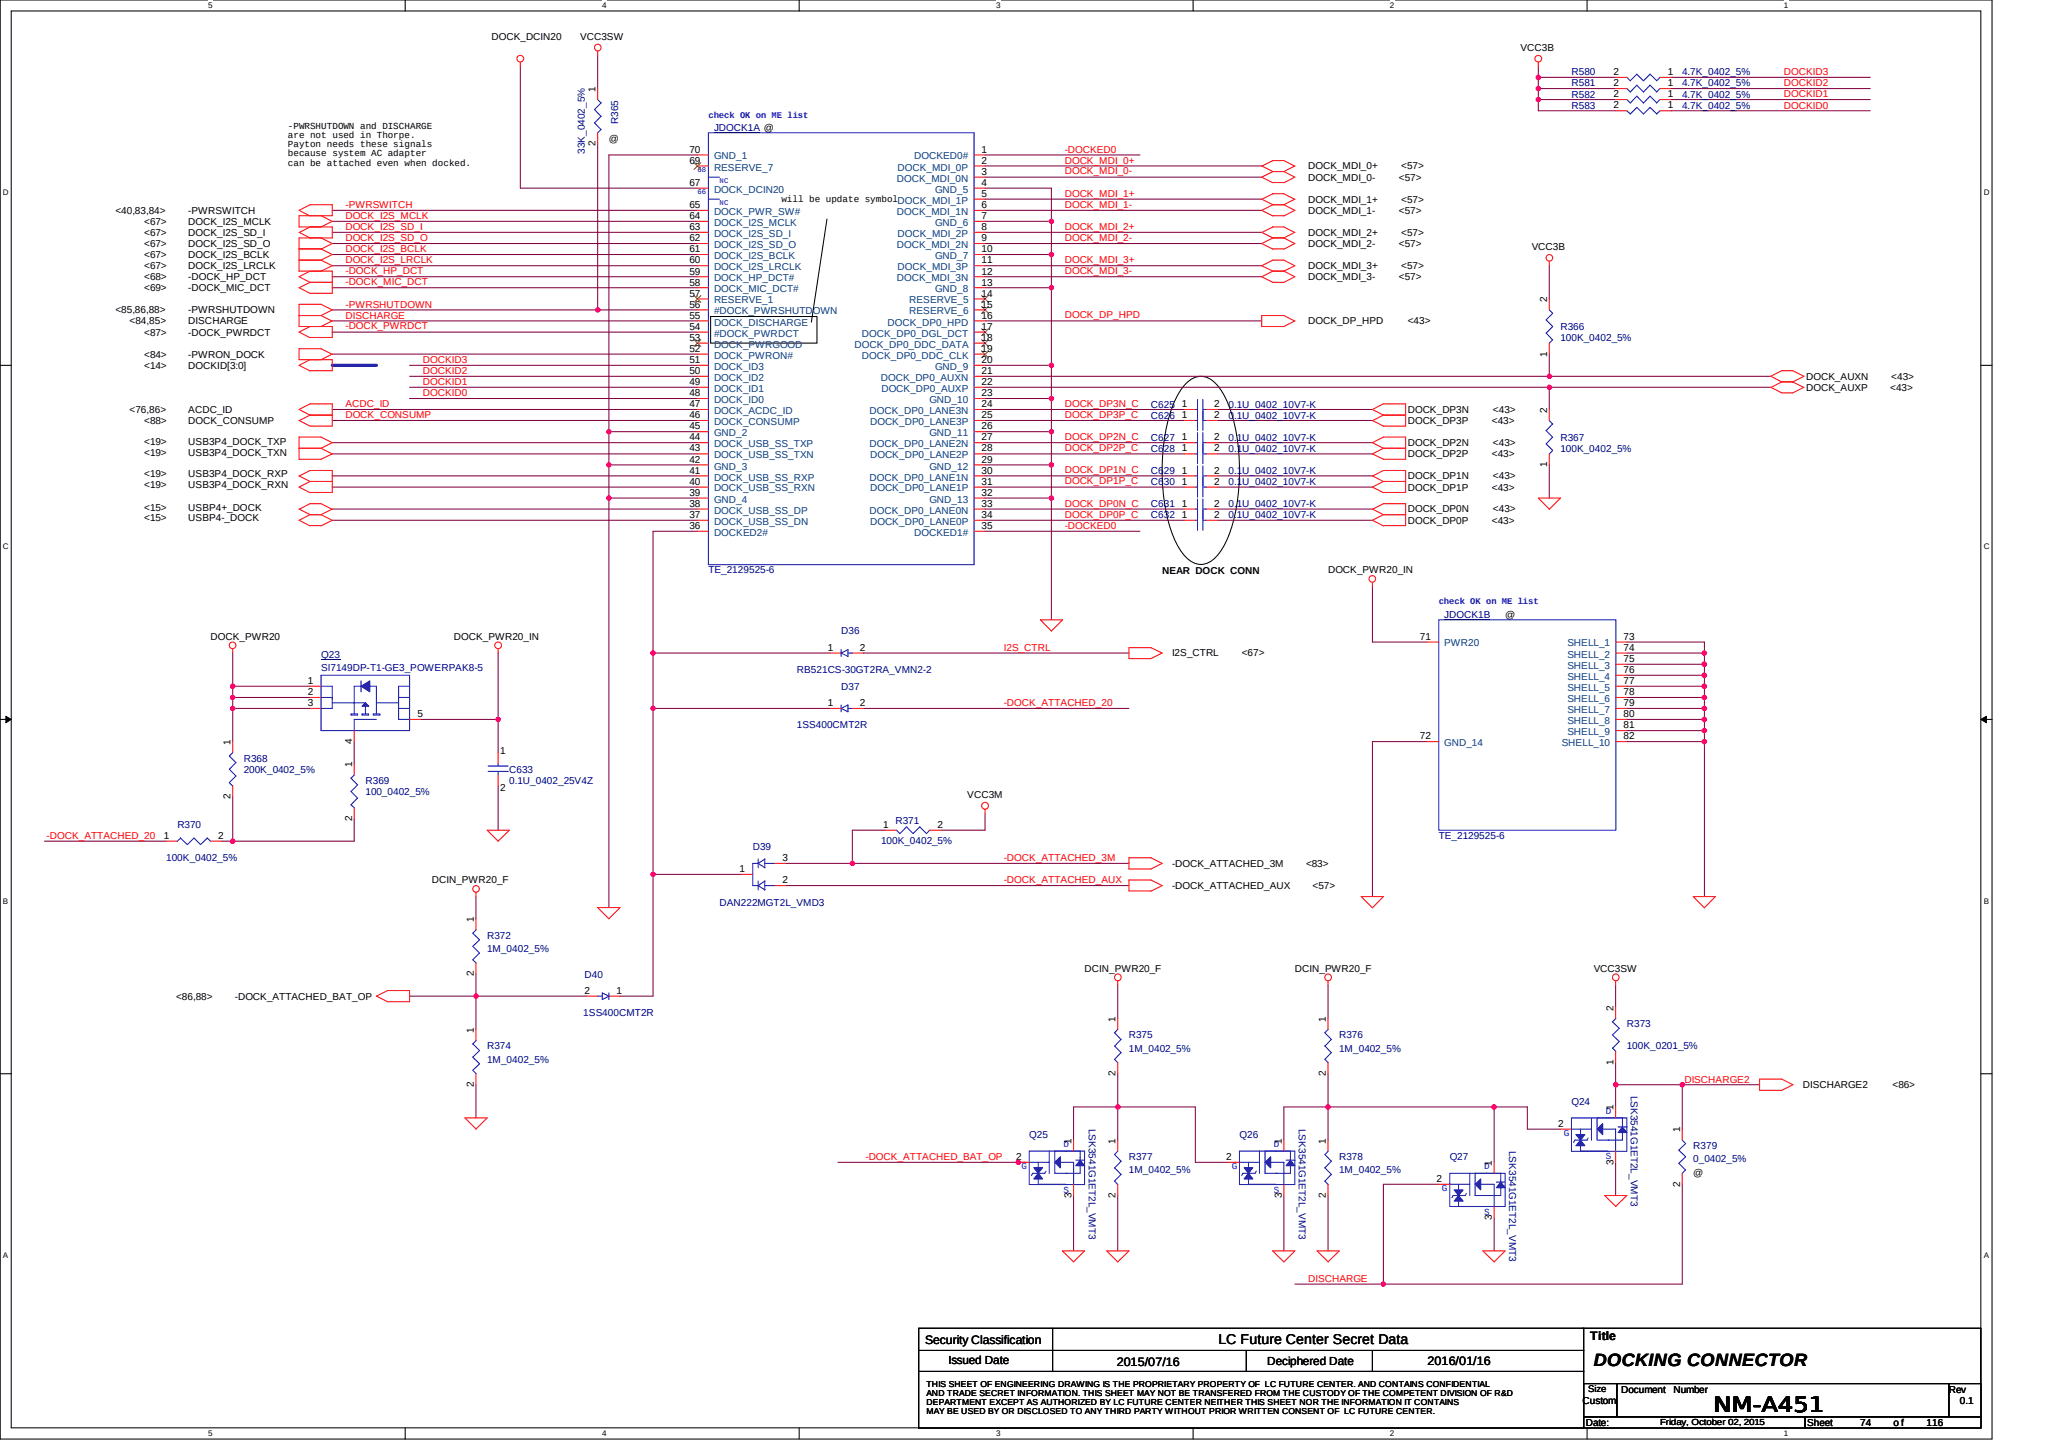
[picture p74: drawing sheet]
<svg xmlns="http://www.w3.org/2000/svg" width="297mm" height="210mm" viewBox="0 0 297 210" stroke-linecap="round" stroke-linejoin="round" font-family="sans-serif">
<defs><g id="words">
<text font-size="3" x="247.8" y="204.1">NM-A451</text>
<text font-size="2.6" x="230.5" y="197.5">DOCKING CONNECTOR</text>
<text font-size="2" x="176.2" y="194.3">LC Future Center Secret Data</text>
<g font-size="1.8">
<text x="133.8" y="194.2">Security Classification</text>
<text x="161.5" y="197.5">2015/07/16</text>
<text x="206.4" y="197.3">2016/01/16</text>
<text x="230" y="193.8">Title</text>
</g>
<g font-size="1.7">
<text x="137.2" y="197.2">Issued Date</text>
<text x="183.3" y="197.4">Deciphered Date</text>
</g>
<g font-size="1.4">
<text x="71.1" y="5.8">DOCK_DCIN20</text>
<text x="83.9" y="5.8">VCC3SW</text>
<text x="219.9" y="7.4">VCC3B</text>
<text x="233.3" y="10.9">2</text>
<text x="241.2" y="10.9">1</text>
<text x="86.1" y="13.3" transform="rotate(-90 86.1 13.3)">1</text>
<text x="233.3" y="14.1">2</text>
<text x="233.3" y="15.7">2</text>
<text x="233.3" y="12.5">2</text>
<text x="241.2" y="14.1">1</text>
<text x="241.2" y="15.7">1</text>
<text x="241.2" y="12.5">1</text>
<text x="86.1" y="21.1" transform="rotate(-90 86.1 21.1)">2</text>
<text x="88.1" y="20.5">@</text>
<text x="99.7" y="22.1">70</text>
<text x="99.7" y="23.7">69</text>
<text x="142" y="22.1">1</text>
<text x="142" y="23.7">2</text>
<text x="99.7" y="26.9">67</text>
<text x="142" y="25.3">3</text>
<text x="142" y="26.9">4</text>
<text x="142" y="28.5">5</text>
<text x="189.2" y="24.5">DOCK_MDI_0+</text>
<text x="189.2" y="26.1">DOCK_MDI_0-</text>
<text x="189.2" y="29.3">DOCK_MDI_1+</text>
<text x="202.3" y="26.1">&lt;57&gt;</text>
<text x="202.6" y="24.5">&lt;57&gt;</text>
<text x="202.6" y="29.3">&lt;57&gt;</text>
<text x="16.7" y="30.9">&lt;40,83,84&gt;</text>
<text x="20.8" y="32.5">&lt;67&gt;</text>
<text x="20.8" y="34.1">&lt;67&gt;</text>
<text x="20.8" y="35.7">&lt;67&gt;</text>
<text x="27.2" y="32.5">DOCK_I2S_MCLK</text>
<text x="27.2" y="30.9">-PWRSWITCH</text>
<text x="27.2" y="34.1">DOCK_I2S_SD_I</text>
<text x="27.2" y="35.7">DOCK_I2S_SD_O</text>
<text x="99.7" y="30.1">65</text>
<text x="99.7" y="31.7">64</text>
<text x="99.7" y="33.3">63</text>
<text x="99.7" y="34.9">62</text>
<text x="142" y="30.1">6</text>
<text x="142" y="31.7">7</text>
<text x="142" y="33.3">8</text>
<text x="142" y="34.9">9</text>
<text x="189.2" y="30.9">DOCK_MDI_1-</text>
<text x="189.2" y="34.1">DOCK_MDI_2+</text>
<text x="189.2" y="35.7">DOCK_MDI_2-</text>
<text x="202.3" y="30.9">&lt;57&gt;</text>
<text x="202.3" y="35.7">&lt;57&gt;</text>
<text x="202.6" y="34.1">&lt;57&gt;</text>
<text x="20.8" y="38.9">&lt;67&gt;</text>
<text x="20.8" y="37.3">&lt;67&gt;</text>
<text x="20.8" y="40.5">&lt;68&gt;</text>
<text x="27.2" y="38.9">DOCK_I2S_LRCLK</text>
<text x="27.2" y="37.3">DOCK_I2S_BCLK</text>
<text x="27.2" y="40.5">-DOCK_HP_DCT</text>
<text x="99.7" y="36.5">61</text>
<text x="99.7" y="38.1">60</text>
<text x="99.7" y="39.7">59</text>
<text x="99.7" y="41.3">58</text>
<text x="142" y="36.5">10</text>
<text x="142" y="38.1">11</text>
<text x="142" y="39.7">12</text>
<text x="142" y="41.3">13</text>
<text x="189.2" y="38.9">DOCK_MDI_3+</text>
<text x="189.2" y="40.5">DOCK_MDI_3-</text>
<text x="202.3" y="40.5">&lt;57&gt;</text>
<text x="202.6" y="38.9">&lt;57&gt;</text>
<text x="221.5" y="36.2">VCC3B</text>
<text x="16.7" y="45.3">&lt;85,86,88&gt;</text>
<text x="18.7" y="46.9">&lt;84,85&gt;</text>
<text x="20.8" y="42.1">&lt;69&gt;</text>
<text x="27.2" y="42.1">-DOCK_MIC_DCT</text>
<text x="27.2" y="45.3">-PWRSHUTDOWN</text>
<text x="27.2" y="46.9">DISCHARGE</text>
<text x="99.7" y="42.9">57</text>
<text x="99.7" y="44.5">56</text>
<text x="99.7" y="46.1">55</text>
<text x="99.7" y="47.7">54</text>
<text x="142" y="42.9">14</text>
<text x="142" y="44.5">15</text>
<text x="142" y="46.1">16</text>
<text x="142" y="47.7">17</text>
<text x="189.2" y="46.9">DOCK_DP_HPD</text>
<text x="203.6" y="46.9">&lt;43&gt;</text>
<text x="223.7" y="43.7" transform="rotate(-90 223.7 43.7)">2</text>
<text x="20.8" y="51.7">&lt;84&gt;</text>
<text x="20.8" y="53.3">&lt;14&gt;</text>
<text x="20.8" y="48.5">&lt;87&gt;</text>
<text x="27.2" y="51.7">-PWRON_DOCK</text>
<text x="27.2" y="53.3">DOCKID[3:0]</text>
<text x="27.2" y="48.5">-DOCK_PWRDCT</text>
<text x="99.7" y="49.3">53</text>
<text x="99.7" y="50.9">52</text>
<text x="99.7" y="52.5">51</text>
<text x="142" y="49.3">18</text>
<text x="142" y="50.9">19</text>
<text x="142" y="52.5">20</text>
<text x="223.7" y="51.5" transform="rotate(-90 223.7 51.5)">1</text>
<text x="18.7" y="59.7">&lt;76,86&gt;</text>
<text x="27.2" y="59.7">ACDC_ID</text>
<text x="99.7" y="54.1">50</text>
<text x="99.7" y="55.7">49</text>
<text x="99.7" y="57.3">48</text>
<text x="99.7" y="58.9">47</text>
<text x="142" y="54.1">21</text>
<text x="142" y="55.7">22</text>
<text x="142" y="57.3">23</text>
<text x="142" y="58.9">24</text>
<text x="170.9" y="58.9">1</text>
<text x="175.6" y="58.9">2</text>
<text x="203.6" y="59.7">DOCK_DP3N</text>
<text x="215.9" y="59.7">&lt;43&gt;</text>
<text x="223.7" y="59.7" transform="rotate(-90 223.7 59.7)">2</text>
<text x="261.2" y="54.9">DOCK_AUXN</text>
<text x="261.2" y="56.5">DOCK_AUXP</text>
<text x="273.4" y="56.5">&lt;43&gt;</text>
<text x="273.5" y="54.9">&lt;43&gt;</text>
<text x="20.8" y="64.3">&lt;19&gt;</text>
<text x="20.8" y="65.9">&lt;19&gt;</text>
<text x="20.8" y="61.3">&lt;88&gt;</text>
<text x="27.2" y="64.3">USB3P4_DOCK_TXP</text>
<text x="27.2" y="65.9">USB3P4_DOCK_TXN</text>
<text x="27.2" y="61.3">DOCK_CONSUMP</text>
<text x="99.7" y="60.5">46</text>
<text x="99.7" y="62.1">45</text>
<text x="99.7" y="63.7">44</text>
<text x="99.7" y="65.3">43</text>
<text x="142" y="60.5">25</text>
<text x="142" y="62.1">26</text>
<text x="142" y="63.7">27</text>
<text x="142" y="65.3">28</text>
<text x="170.9" y="65.3">1</text>
<text x="170.9" y="63.7">1</text>
<text x="170.9" y="60.5">1</text>
<text x="175.6" y="65.3">2</text>
<text x="175.6" y="63.7">2</text>
<text x="175.6" y="60.5">2</text>
<text x="203.6" y="64.5">DOCK_DP2N</text>
<text x="203.6" y="61.3">DOCK_DP3P</text>
<text x="215.7" y="61.3">&lt;43&gt;</text>
<text x="215.9" y="64.5">&lt;43&gt;</text>
<text x="20.8" y="69">&lt;19&gt;</text>
<text x="20.8" y="70.6">&lt;19&gt;</text>
<text x="27.2" y="69">USB3P4_DOCK_RXP</text>
<text x="27.2" y="70.6">USB3P4_DOCK_RXN</text>
<text x="99.7" y="66.9">42</text>
<text x="99.7" y="68.5">41</text>
<text x="99.7" y="70.1">40</text>
<text x="99.7" y="71.7">39</text>
<text x="142" y="66.9">29</text>
<text x="142" y="68.5">30</text>
<text x="142" y="70.1">31</text>
<text x="142" y="71.7">32</text>
<text x="170.9" y="70.1">1</text>
<text x="170.9" y="68.5">1</text>
<text x="175.6" y="70.1">2</text>
<text x="175.6" y="68.5">2</text>
<text x="203.6" y="69.3">DOCK_DP1N</text>
<text x="203.6" y="70.9">DOCK_DP1P</text>
<text x="203.6" y="66.1">DOCK_DP2P</text>
<text x="215.7" y="70.9">&lt;43&gt;</text>
<text x="215.7" y="66.1">&lt;43&gt;</text>
<text x="215.9" y="69.3">&lt;43&gt;</text>
<text x="223.7" y="67.5" transform="rotate(-90 223.7 67.5)">1</text>
<text x="20.8" y="75.4">&lt;15&gt;</text>
<text x="20.8" y="73.8">&lt;15&gt;</text>
<text x="27.2" y="75.4">USBP4-_DOCK</text>
<text x="27.2" y="73.8">USBP4+_DOCK</text>
<text x="99.7" y="73.3">38</text>
<text x="99.7" y="74.9">37</text>
<text x="99.7" y="76.5">36</text>
<text x="142" y="73.3">33</text>
<text x="142" y="74.9">34</text>
<text x="142" y="76.5">35</text>
<text x="170.9" y="73.3">1</text>
<text x="170.9" y="74.9">1</text>
<text x="175.6" y="73.3">2</text>
<text x="175.6" y="74.9">2</text>
<text x="203.6" y="75.7">DOCK_DP0P</text>
<text x="203.6" y="74.1">DOCK_DP0N</text>
<text x="215.7" y="75.7">&lt;43&gt;</text>
<text x="215.9" y="74.1">&lt;43&gt;</text>
<text x="168.1" y="82.9">NEAR DOCK CONN</text>
<text x="192.1" y="82.9">DOCK_PWR20_IN</text>
<text x="217.7" y="89.3">@</text>
<text x="30.4" y="92.5">DOCK_PWR20</text>
<text x="65.7" y="92.5">DOCK_PWR20_IN</text>
<text x="119.7" y="94.1">1</text>
<text x="124.4" y="94.1">2</text>
<text x="169.5" y="94.9">I2S_CTRL</text>
<text x="179.6" y="94.9">&lt;67&gt;</text>
<text x="205.3" y="92.5">71</text>
<text x="234.8" y="92.5">73</text>
<text x="234.8" y="94.1">74</text>
<text x="234.8" y="95.7">75</text>
<text x="44.5" y="100.5">2</text>
<text x="44.5" y="98.9">1</text>
<text x="234.8" y="97.3">76</text>
<text x="234.8" y="98.9">77</text>
<text x="234.8" y="100.5">78</text>
<text x="33.3" y="107.7" transform="rotate(-90 33.3 107.7)">1</text>
<text x="44.5" y="102.1">3</text>
<text x="50.9" y="107.5" transform="rotate(-90 50.9 107.5)">4</text>
<text x="60.4" y="103.7">5</text>
<text x="119.7" y="102.1">1</text>
<text x="124.4" y="102.1">2</text>
<text x="205.3" y="106.9">72</text>
<text x="234.8" y="102.1">79</text>
<text x="234.8" y="103.7">80</text>
<text x="234.8" y="105.3">81</text>
<text x="234.8" y="106.9">82</text>
<text x="50.9" y="110.9" transform="rotate(-90 50.9 110.9)">1</text>
<text x="72.4" y="109">1</text>
<text x="33.3" y="115.5" transform="rotate(-90 33.3 115.5)">2</text>
<text x="50.9" y="118.7" transform="rotate(-90 50.9 118.7)">2</text>
<text x="72.4" y="114.4">2</text>
<text x="127.7" y="119.7">1</text>
<text x="135.6" y="119.7">2</text>
<text x="139.9" y="115.4">VCC3M</text>
<text x="23.7" y="121.3">1</text>
<text x="31.6" y="121.3">2</text>
<text x="113.2" y="124.5">3</text>
<text x="169.5" y="125.3">-DOCK_ATTACHED_3M</text>
<text x="188.9" y="125.3">&lt;83&gt;</text>
<text x="62.4" y="127.7">DCIN_PWR20_F</text>
<text x="106.9" y="126.1">1</text>
<text x="113.2" y="127.7">2</text>
<text x="169.5" y="128.5">-DOCK_ATTACHED_AUX</text>
<text x="189.8" y="128.5">&lt;57&gt;</text>
<text x="68.5" y="133.3" transform="rotate(-90 68.5 133.3)">1</text>
<text x="68.5" y="141.1" transform="rotate(-90 68.5 141.1)">2</text>
<text x="84.5" y="143.7">2</text>
<text x="89.1" y="143.7">1</text>
<text x="156.8" y="140.5">DCIN_PWR20_F</text>
<text x="187.3" y="140.5">DCIN_PWR20_F</text>
<text x="230.5" y="140.5">VCC3SW</text>
<text x="25.5" y="144.5">&lt;86,88&gt;</text>
<text x="34" y="144.5">-DOCK_ATTACHED_BAT_OP</text>
<text x="68.5" y="149.3" transform="rotate(-90 68.5 149.3)">1</text>
<text x="161.3" y="147.7" transform="rotate(-90 161.3 147.7)">1</text>
<text x="191.7" y="147.7" transform="rotate(-90 191.7 147.7)">1</text>
<text x="233.3" y="146.1" transform="rotate(-90 233.3 146.1)">2</text>
<text x="161.3" y="155.5" transform="rotate(-90 161.3 155.5)">2</text>
<text x="191.7" y="155.5" transform="rotate(-90 191.7 155.5)">2</text>
<text x="233.3" y="154" transform="rotate(-90 233.3 154)">1</text>
<text x="68.5" y="157.1" transform="rotate(-90 68.5 157.1)">2</text>
<text x="233.3" y="160.5" transform="rotate(-90 233.3 160.5)">1</text>
<text x="260.7" y="157.3">DISCHARGE2</text>
<text x="273.7" y="157.3">&lt;86&gt;</text>
<text x="146.9" y="167.7">2</text>
<text x="154.9" y="165.3" transform="rotate(-90 154.9 165.3)">1</text>
<text x="161.3" y="165.3" transform="rotate(-90 161.3 165.3)">1</text>
<text x="177.3" y="167.7">2</text>
<text x="185.3" y="165.3" transform="rotate(-90 185.3 165.3)">1</text>
<text x="191.7" y="165.3" transform="rotate(-90 191.7 165.3)">1</text>
<text x="225.4" y="162.9">2</text>
<text x="243" y="163.7" transform="rotate(-90 243 163.7)">1</text>
<text x="154.9" y="173.1" transform="rotate(-90 154.9 173.1)">3</text>
<text x="161.3" y="173.1" transform="rotate(-90 161.3 173.1)">2</text>
<text x="185.3" y="173.1" transform="rotate(-90 185.3 173.1)">3</text>
<text x="191.7" y="173.1" transform="rotate(-90 191.7 173.1)">2</text>
<text x="207.8" y="170.9">2</text>
<text x="215.7" y="168.5" transform="rotate(-90 215.7 168.5)">1</text>
<text x="233.3" y="168.3" transform="rotate(-90 233.3 168.3)">3</text>
<text x="243" y="171.6" transform="rotate(-90 243 171.6)">2</text>
<text x="244.9" y="170">@</text>
<text x="215.7" y="176.4" transform="rotate(-90 215.7 176.4)">3</text>
<text x="228.8" y="202.9">Custom</text>
<text x="229.7" y="201.3">Size</text>
<text x="234.5" y="201.3">Document</text>
<text x="242" y="201.3">Number</text>
<text x="281.8" y="201.3">Rev</text>
<text x="283.4" y="202.9">0.1</text>
<text x="229.3" y="206.1">Date:</text>
<text x="261.3" y="206.1">Sheet</text>
<text x="269" y="206.1">74</text>
<text x="273.8" y="206.1">o f</text>
<text x="278.6" y="206.1">116</text>
</g>
<g font-size="1.4" fill="#000080">
<text x="227.3" y="10.9">R580</text>
<text x="243.3" y="10.9">4.7K_0402_5%</text>
<text x="89.4" y="17.9" transform="rotate(-90 89.4 17.9)">R365</text>
<text x="227.3" y="14.1">R582</text>
<text x="227.3" y="15.7">R583</text>
<text x="227.3" y="12.5">R581</text>
<text x="243.3" y="14.1">4.7K_0402_5%</text>
<text x="243.3" y="15.7">4.7K_0402_5%</text>
<text x="243.3" y="12.5">4.7K_0402_5%</text>
<text x="84.6" y="22.2" transform="rotate(-90 84.6 22.2)">33K_0402_5%</text>
<text x="103.3" y="18.9">JDOCK1A @</text>
<text x="225.7" y="47.7">R366</text>
<text x="225.7" y="49.3">100K_0402_5%</text>
<text x="166.4" y="58.9">C625</text>
<text x="177.7" y="58.9">0.1U_0402_10V7-K</text>
<text x="166.4" y="65.3">C628</text>
<text x="166.4" y="63.7">C627</text>
<text x="166.4" y="60.5">C626</text>
<text x="177.7" y="65.3">0.1U_0402_10V7-K</text>
<text x="177.7" y="63.7">0.1U_0402_10V7-K</text>
<text x="177.7" y="60.5">0.1U_0402_10V7-K</text>
<text x="225.7" y="63.7">R367</text>
<text x="225.7" y="65.3">100K_0402_5%</text>
<text x="166.4" y="70.1">C630</text>
<text x="166.4" y="68.5">C629</text>
<text x="177.7" y="70.1">0.1U_0402_10V7-K</text>
<text x="177.7" y="68.5">0.1U_0402_10V7-K</text>
<text x="166.4" y="73.3">C631</text>
<text x="166.4" y="74.9">C632</text>
<text x="177.7" y="73.3">0.1U_0402_10V7-K</text>
<text x="177.7" y="74.9">0.1U_0402_10V7-K</text>
<text x="102.4" y="82.9">TE_2129525-6</text>
<text x="208.8" y="89.3">JDOCK1B</text>
<text x="46.4" y="95.1">Q23</text>
<text x="121.6" y="91.7">D36</text>
<text x="46.4" y="97">SI7149DP-T1-GE3_POWERPAK8-5</text>
<text x="115.3" y="97.3">RB521CS-30GT2RA_VMN2-2</text>
<text x="121.6" y="99.7">D37</text>
<text x="115.3" y="105.3">1SS400CMT2R</text>
<text x="35.2" y="110.1">R368</text>
<text x="35.2" y="111.7">200K_0402_5%</text>
<text x="52.8" y="113.3">R369</text>
<text x="73.6" y="111.7">C633</text>
<text x="73.6" y="113.3">0.1U_0402_25V4Z</text>
<text x="25.6" y="119.7">R370</text>
<text x="52.8" y="114.9">100_0402_5%</text>
<text x="129.5" y="119.1">R371</text>
<text x="24" y="124.5">100K_0402_5%</text>
<text x="108.9" y="122.9">D39</text>
<text x="127.4" y="122">100K_0402_5%</text>
<text x="208.1" y="121.3">TE_2129525-6</text>
<text x="104" y="130.9">DAN222MGT2L_VMD3</text>
<text x="70.4" y="135.7">R372</text>
<text x="70.4" y="137.6">1M_0402_5%</text>
<text x="84.5" y="141.3">D40</text>
<text x="84.3" y="146.9">1SS400CMT2R</text>
<text x="235.3" y="148.5">R373</text>
<text x="70.4" y="151.7">R374</text>
<text x="70.4" y="153.6">1M_0402_5%</text>
<text x="163.3" y="150.1">R375</text>
<text x="163.3" y="152">1M_0402_5%</text>
<text x="193.7" y="150.1">R376</text>
<text x="193.7" y="152">1M_0402_5%</text>
<text x="235.3" y="151.7">100K_0201_5%</text>
<text x="227.3" y="159.7">Q24</text>
<text x="235.8" y="158.4" transform="rotate(90 235.8 158.4)">LSK3541G1ET2L_VMT3</text>
<text x="148.8" y="164.5">Q25</text>
<text x="157.4" y="163.2" transform="rotate(90 157.4 163.2)">LSK3541G1ET2L_VMT3</text>
<text x="163.3" y="167.7">R377</text>
<text x="179.2" y="164.5">Q26</text>
<text x="187.9" y="163.2" transform="rotate(90 187.9 163.2)">LSK3541G1ET2L_VMT3</text>
<text x="193.7" y="167.7">R378</text>
<text x="209.7" y="167.7">Q27</text>
<text x="218.2" y="166.4" transform="rotate(90 218.2 166.4)">LSK3541G1ET2L_VMT3</text>
<text x="244.9" y="166.1">R379</text>
<text x="163.3" y="169.6">1M_0402_5%</text>
<text x="193.7" y="169.6">1M_0402_5%</text>
<text x="244.9" y="168">0_0402_5%</text>
</g>
<g font-size="1.4" fill="#f00">
<text x="258" y="10.9">DOCKID3</text>
<text x="258" y="15.7">DOCKID0</text>
<text x="258" y="14.1">DOCKID1</text>
<text x="258" y="12.5">DOCKID2</text>
<text x="154" y="22.1">-DOCKED0</text>
<text x="154" y="23.6">DOCK_MDI_0+</text>
<text x="154" y="28.4">DOCK_MDI_1+</text>
<text x="154" y="25.2">DOCK_MDI_0-</text>
<text x="50" y="31.6">DOCK_I2S_MCLK</text>
<text x="50" y="33.2">DOCK_I2S_SD_I</text>
<text x="50" y="34.8">DOCK_I2S_SD_O</text>
<text x="50" y="30.1">-PWRSWITCH</text>
<text x="154" y="30">DOCK_MDI_1-</text>
<text x="154" y="33.2">DOCK_MDI_2+</text>
<text x="154" y="34.8">DOCK_MDI_2-</text>
<text x="50" y="38">DOCK_I2S_LRCLK</text>
<text x="50" y="36.4">DOCK_I2S_BCLK</text>
<text x="50" y="39.6">-DOCK_HP_DCT</text>
<text x="50" y="41.2">-DOCK_MIC_DCT</text>
<text x="154" y="38">DOCK_MDI_3+</text>
<text x="154" y="39.6">DOCK_MDI_3-</text>
<text x="50" y="44.5">-PWRSHUTDOWN</text>
<text x="50" y="46.1">DISCHARGE</text>
<text x="50" y="47.6">-DOCK_PWRDCT</text>
<text x="154" y="46">DOCK_DP_HPD</text>
<text x="61.2" y="52.5">DOCKID3</text>
<text x="50" y="58.8">ACDC_ID</text>
<text x="61.2" y="57.3">DOCKID0</text>
<text x="61.2" y="55.7">DOCKID1</text>
<text x="61.2" y="54.1">DOCKID2</text>
<text x="154" y="58.8">DOCK_DP3N_C</text>
<text x="50" y="60.4">DOCK_CONSUMP</text>
<text x="154" y="60.4">DOCK_DP3P_C</text>
<text x="154" y="63.6">DOCK_DP2N_C</text>
<text x="154" y="65.2">DOCK_DP2P_C</text>
<text x="154" y="68.4">DOCK_DP1N_C</text>
<text x="154" y="70">DOCK_DP1P_C</text>
<text x="154" y="76.5">-DOCKED0</text>
<text x="154" y="73.2">DOCK_DP0N_C</text>
<text x="154" y="74.8">DOCK_DP0P_C</text>
<text x="145.2" y="94.1">I2S_CTRL</text>
<text x="145.2" y="102">-DOCK_ATTACHED_20</text>
<text x="6.7" y="121.2">-DOCK_ATTACHED_20</text>
<text x="145.2" y="124.4">-DOCK_ATTACHED_3M</text>
<text x="145.2" y="127.6">-DOCK_ATTACHED_AUX</text>
<text x="243.6" y="156.5">DISCHARGE2</text>
<text x="125.2" y="167.6">-DOCK_ATTACHED_BAT_OP</text>
<text x="189.2" y="185.3">DISCHARGE</text>
</g>
<g font-size="1.4" fill="#004080">
<text x="103.3" y="23">GND_1</text>
<text x="132.2" y="23">DOCKED0#</text>
<text x="103.3" y="24.7">RESERVE_7</text>
<text x="103.3" y="27.8">DOCK_DCIN20</text>
<text x="129.7" y="26.2">DOCK_MDI_0N</text>
<text x="129.8" y="24.7">DOCK_MDI_0P</text>
<text x="135.2" y="27.8">GND_5</text>
<text x="103.3" y="31">DOCK_PWR_SW#</text>
<text x="103.3" y="32.7">DOCK_I2S_MCLK</text>
<text x="103.3" y="34.3">DOCK_I2S_SD_I</text>
<text x="103.3" y="35.8">DOCK_I2S_SD_O</text>
<text x="129.7" y="31">DOCK_MDI_1N</text>
<text x="129.7" y="35.8">DOCK_MDI_2N</text>
<text x="129.8" y="34.3">DOCK_MDI_2P</text>
<text x="135.2" y="32.7">GND_6</text>
<text x="103.3" y="37.5">DOCK_I2S_BCLK</text>
<text x="103.3" y="39.1">DOCK_I2S_LRCLK</text>
<text x="103.3" y="40.6">DOCK_HP_DCT#</text>
<text x="129.7" y="40.6">DOCK_MDI_3N</text>
<text x="129.8" y="39.1">DOCK_MDI_3P</text>
<text x="135.2" y="37.5">GND_7</text>
<text x="103.3" y="42.3">DOCK_MIC_DCT#</text>
<text x="103.3" y="43.9">RESERVE_1</text>
<text x="103.3" y="45.4">#DOCK_PWRSHUTDOWN</text>
<text x="103.3" y="47.1">DOCK_DISCHARGE</text>
<text x="128.3" y="47.1">DOCK_DP0_HPD</text>
<text x="131.5" y="43.9">RESERVE_5</text>
<text x="131.5" y="45.4">RESERVE_6</text>
<text x="135.2" y="42.3">GND_8</text>
<text x="103.3" y="48.6">#DOCK_PWRDCT</text>
<text x="103.3" y="50.2">DOCK_PWRGOOD</text>
<text x="103.3" y="51.9">DOCK_PWRON#</text>
<text x="103.3" y="53.4">DOCK_ID3</text>
<text x="123.6" y="50.2">DOCK_DP0_DDC_DATA</text>
<text x="124.6" y="48.6">DOCK_DP0_DGL_DCT</text>
<text x="124.6" y="51.9">DOCK_DP0_DDC_CLK</text>
<text x="135.2" y="53.4">GND_9</text>
<text x="103.3" y="55">DOCK_ID2</text>
<text x="103.3" y="56.7">DOCK_ID1</text>
<text x="103.3" y="58.2">DOCK_ID0</text>
<text x="103.3" y="59.9">DOCK_ACDC_ID</text>
<text x="125.8" y="59.9">DOCK_DP0_LANE3N</text>
<text x="127.4" y="55">DOCK_DP0_AUXN</text>
<text x="127.5" y="56.7">DOCK_DP0_AUXP</text>
<text x="134.4" y="58.2">GND_10</text>
<text x="103.3" y="61.5">DOCK_CONSUMP</text>
<text x="103.3" y="63.1">GND_2</text>
<text x="103.3" y="64.7">DOCK_USB_SS_TXP</text>
<text x="125.8" y="64.7">DOCK_DP0_LANE2N</text>
<text x="125.8" y="61.5">DOCK_DP0_LANE3P</text>
<text x="134.4" y="63.1">GND_11</text>
<text x="103.3" y="66.3">DOCK_USB_SS_TXN</text>
<text x="103.3" y="67.9">GND_3</text>
<text x="103.3" y="69.5">DOCK_USB_SS_RXP</text>
<text x="103.3" y="71">DOCK_USB_SS_RXN</text>
<text x="125.8" y="69.5">DOCK_DP0_LANE1N</text>
<text x="125.8" y="66.3">DOCK_DP0_LANE2P</text>
<text x="125.8" y="71">DOCK_DP0_LANE1P</text>
<text x="134.4" y="67.9">GND_12</text>
<text x="103.3" y="72.7">GND_4</text>
<text x="103.3" y="74.3">DOCK_USB_SS_DP</text>
<text x="103.3" y="75.8">DOCK_USB_SS_DN</text>
<text x="103.3" y="77.5">DOCKED2#</text>
<text x="125.8" y="74.3">DOCK_DP0_LANE0N</text>
<text x="125.8" y="75.8">DOCK_DP0_LANE0P</text>
<text x="132.2" y="77.5">DOCKED1#</text>
<text x="134.4" y="72.7">GND_13</text>
<text x="208.8" y="93.5">PWR20</text>
<text x="226.7" y="93.5">SHELL_1</text>
<text x="226.7" y="95.1">SHELL_2</text>
<text x="226.7" y="96.7">SHELL_3</text>
<text x="226.7" y="98.2">SHELL_4</text>
<text x="226.7" y="99.9">SHELL_5</text>
<text x="226.7" y="101.5">SHELL_6</text>
<text x="208.8" y="107.8">GND_14</text>
<text x="225.8" y="107.8">SHELL_10</text>
<text x="226.7" y="103">SHELL_7</text>
<text x="226.7" y="104.7">SHELL_8</text>
<text x="226.7" y="106.3">SHELL_9</text>
</g>
<g font-size="1.3" fill="#00f">
<text x="102.4" y="17">check OK on ME list</text>
<text x="208.1" y="87.4">check OK on ME list</text>
<text x="232.2" y="161">D</text>
<text x="153.8" y="165.8">D</text>
<text x="184.2" y="165.8">D</text>
<text x="226.1" y="164.2">G</text>
<text x="232.2" y="167.6">S</text>
<text x="147.7" y="169">G</text>
<text x="153.8" y="172.4">S</text>
<text x="178.2" y="169">G</text>
<text x="184.2" y="172.4">S</text>
<text x="208.5" y="172.2">G</text>
<text x="214.6" y="169">D</text>
<text x="214.6" y="175.6">S</text>
</g>
<g font-size="1.3">
<text x="41.6" y="18.6">-PWRSHUTDOWN and DISCHARGE</text>
<text x="41.6" y="19.9">are not used in Thorpe.</text>
<text x="41.6" y="21.3">Payton needs these signals</text>
<text x="41.6" y="22.6">because system AC adapter</text>
<text x="41.6" y="24">can be attached even when docked.</text>
<text x="113" y="29.2">will be update symbolDOCK_MDI_1P</text>
<text x="240.1" y="206">Friday, October 02, 2015</text>
</g>
<g font-size="1.2">
<text x="30.1" y="1.2">5</text>
<text x="87.1" y="1.2">4</text>
<text x="144" y="1.2">3</text>
<text x="201" y="1.2">2</text>
<text x="258" y="1.2">1</text>
<text x=".4" y="28.2">D</text>
<text x="286.9" y="28.2">D</text>
<text x=".4" y="79.4">C</text>
<text x="286.9" y="79.4">C</text>
<text x=".4" y="130.6">B</text>
<text x="286.9" y="130.6">B</text>
<text x=".4" y="181.8">A</text>
<text x="286.9" y="181.8">A</text>
<text x="134" y="200.5">THIS SHEET OF ENGINEERING DRAWING IS THE PROPRIETARY PROPERTY OF LC FUTURE CENTER. AND CONTAINS CONFIDENTIAL</text>
<text x="134" y="201.8">AND TRADE SECRET INFORMATION. THIS SHEET MAY NOT BE TRANSFERED FROM THE CUSTODY OF THE COMPETENT DIVISION OF R&amp;D</text>
<text x="134" y="203.1">DEPARTMENT EXCEPT AS AUTHORIZED BY LC FUTURE CENTER NEITHER THIS SHEET NOR THE INFORMATION IT CONTAINS</text>
<text x="30.1" y="207.6">5</text>
<text x="87.1" y="207.6">4</text>
<text x="134" y="204.4">MAY BE USED BY OR DISCLOSED TO ANY THIRD PARTY WITHOUT PRIOR WRITTEN CONSENT OF LC FUTURE CENTER.</text>
<text x="144" y="207.6">3</text>
<text x="201" y="207.6">2</text>
<text x="258" y="207.6">1</text>
</g>
<g font-size="1.1" fill="#00f">
<text x="100.9" y="28">66</text>
<text x="100.9" y="24.8">68</text>
<text x="104" y="29.6">NC</text>
<text x="104" y="26.4">NC</text>
</g>
</g></defs>
<path d="M0 0h288.1v208h-288.1zM1.6 1.6h284.9v204.8h-284.9z" fill="none" stroke="#000" stroke-width=".15"/>
<g fill="#fff">
<path d="M30.1 .1h.7v1.3h-.7z" fill-rule="evenodd"/>
<path d="M30.1 206.6h.7v1.3h-.7z" fill-rule="evenodd"/>
</g>
<path d="M58.6 0v1.6M58.6 206.4v1.6" fill="none" stroke="#000" stroke-width=".15"/>
<g fill="#fff">
<path d="M87.1 .1h.6v1.3h-.6z" fill-rule="evenodd"/>
<path d="M87.1 206.6h.6v1.3h-.6z" fill-rule="evenodd"/>
</g>
<path d="M115.6 0v1.6M115.6 206.4v1.6" fill="none" stroke="#000" stroke-width=".15"/>
<g fill="#fff">
<path d="M144 .1h.7v1.3h-.7z" fill-rule="evenodd"/>
<path d="M144 206.6h.7v1.3h-.7z" fill-rule="evenodd"/>
</g>
<path d="M172.5 0v1.6M172.5 206.4v1.6" fill="none" stroke="#000" stroke-width=".15"/>
<g fill="#fff">
<path d="M201 .1h.6v1.3h-.6z" fill-rule="evenodd"/>
<path d="M201 206.6h.6v1.3h-.6z" fill-rule="evenodd"/>
</g>
<path d="M229.5 0v1.6M229.5 206.4v1.6" fill="none" stroke="#000" stroke-width=".15"/>
<g fill="#fff">
<path d="M258 .1h.6v1.3h-.6z" fill-rule="evenodd"/>
<path d="M258 206.6h.6v1.3h-.6z" fill-rule="evenodd"/>
<path d="M.4 27.2h.9v1.3h-.9z" fill-rule="evenodd"/>
<path d="M286.9 27.2h.8v1.3h-.8z" fill-rule="evenodd"/>
<path d="M.4 78.4h.9v1.3h-.9z" fill-rule="evenodd"/>
<path d="M286.9 78.4h.8v1.3h-.8z" fill-rule="evenodd"/>
</g>
<path d="M0 52.8h1.6M286.5 52.8h1.6" fill="none" stroke="#000" stroke-width=".15"/>
<g fill="#fff">
<path d="M.4 129.6h.8v1.3h-.8z" fill-rule="evenodd"/>
<path d="M286.9 129.6h.8v1.3h-.8z" fill-rule="evenodd"/>
</g>
<path d="M0 104h1.6M286.5 104h1.6" fill="none" stroke="#000" stroke-width=".15"/>
<path d="M.8 103.5l.8 .5-.8 .5zM286.5 104l.8-.5v1z" fill="#000"/>
<path d="M.8 103.5l.8 .5-.8 .5zM286.5 104l.8-.5v1z" fill="none" stroke="#000" stroke-width=".14"/>
<g fill="#fff">
<path d="M.4 180.8h.8v1.3h-.8z" fill-rule="evenodd"/>
<path d="M286.9 180.8h.8v1.3h-.8z" fill-rule="evenodd"/>
</g>
<path d="M119.6 31.7l-2.3 14.9M102.8 45.8h15.3v3.8h-15.3zM171.6 55.3a2.68 2.68 0 0 1 4.1 0 12.7 12.7 0 0 1 2.9 6.3 30.1 30.1 0 0 1-.8 15.4 8.5 8.5 0 0 1-2.8 4.2 2.62 2.62 0 0 1-3.4-.5 12.5 12.5 0 0 1-2.9-6.3 30 30 0 0 1 .8-15.4 9.6 9.6 0 0 1 2.1-3.7zM0 155.2h1.6M286.5 155.2h1.6" fill="none" stroke="#000" stroke-width=".15"/>
<path d="M142.5 32h9.5M123.3 120v4.8h-9.6" fill="none" stroke="#800040" stroke-width=".15"/>
<circle cx="152" cy="32" r=".32" fill="#f0f"/>
<circle cx="152" cy="32" r=".32" fill="none" stroke="#f0f" stroke-width=".15"/>
<path d="M142.5 28.8h40M142.5 30.4h40M152 36.8v4.8h-9.5" fill="none" stroke="#800040" stroke-width=".15"/>
<circle cx="152" cy="41.6" r=".32" fill="#f0f"/>
<circle cx="152" cy="41.6" r=".32" fill="none" stroke="#f0f" stroke-width=".15"/>
<path d="M48 52.8h6.4" fill="none" stroke="#00f" stroke-width=".47"/>
<path d="M224 51.2v3.2h-81.5M113.7 128h49.6" fill="none" stroke="#800040" stroke-width=".15"/>
<circle cx="224.1" cy="54.4" r=".31" fill="#f0f"/>
<circle cx="224.1" cy="54.4" r=".31" fill="none" stroke="#f0f" stroke-width=".15"/>
<path d="M142.5 56h81.5v3.2" fill="none" stroke="#800040" stroke-width=".15"/>
<circle cx="224" cy="56" r=".32" fill="#f0f"/>
<circle cx="224" cy="56" r=".32" fill="none" stroke="#f0f" stroke-width=".15"/>
<path d="M142.5 33.6h40M142.5 35.2h40M224 38.4v4.8M94.4 76.8h6.5M224 67.2v4.8M94.4 102.4v24" fill="none" stroke="#800040" stroke-width=".15"/>
<circle cx="94.4" cy="102.4" r=".32" fill="#f0f"/>
<circle cx="94.4" cy="102.4" r=".32" fill="none" stroke="#f0f" stroke-width=".15"/>
<circle cx="94.4" cy="126.4" r=".32" fill="#f0f"/>
<circle cx="94.4" cy="126.4" r=".32" fill="none" stroke="#f0f" stroke-width=".15"/>
<path d="M142.5 38.4h40M142.5 22.4h22.4M142.5 36.8h9.5M142.5 40h40M94.4 94.4v8h25.7" fill="none" stroke="#800040" stroke-width=".15"/>
<circle cx="152" cy="36.8" r=".32" fill="#f0f"/>
<circle cx="152" cy="36.8" r=".32" fill="none" stroke="#f0f" stroke-width=".15"/>
<path d="M152 32v4.8M88.1 62.4v9.6h12.8M88.1 67.2h12.8M142.5 76.8h22.4M142.5 117.6v2.4" fill="none" stroke="#800040" stroke-width=".15"/>
<circle cx="88.1" cy="67.2" r=".32" fill="#f0f"/>
<circle cx="88.1" cy="67.2" r=".32" fill="none" stroke="#f0f" stroke-width=".15"/>
<path d="M88.1 22.4v40h12.8" fill="none" stroke="#800040" stroke-width=".15"/>
<circle cx="88.1" cy="62.4" r=".32" fill="#f0f"/>
<circle cx="88.1" cy="62.4" r=".32" fill="none" stroke="#f0f" stroke-width=".15"/>
<path d="M142.5 59.2h28.8M152 41.6v11.2h-9.5M142.5 73.6h28.8M142.5 75.2h28.8M142.5 60.8h28.8M142.5 64h28.8M142.5 65.6h28.8M142.5 68.8h28.8M142.5 70.4h28.8M152 72v17.6" fill="none" stroke="#800040" stroke-width=".15"/>
<circle cx="152" cy="52.8" r=".32" fill="#f0f"/>
<circle cx="152" cy="52.8" r=".32" fill="none" stroke="#f0f" stroke-width=".15"/>
<path d="M75.2 9.6v17.6h25.7M86.4 8v4.8M86.4 20.8v24h14.5M152 52.8v4.8h-9.5" fill="none" stroke="#800040" stroke-width=".15"/>
<circle cx="152" cy="57.6" r=".32" fill="#f0f"/>
<circle cx="152" cy="57.6" r=".32" fill="none" stroke="#f0f" stroke-width=".15"/>
<path d="M142.5 62.4h9.5" fill="none" stroke="#800040" stroke-width=".15"/>
<circle cx="152" cy="62.4" r=".32" fill="#f0f"/>
<circle cx="152" cy="62.4" r=".32" fill="none" stroke="#f0f" stroke-width=".15"/>
<path d="M152 57.6v4.8M142.5 67.2h9.5" fill="none" stroke="#800040" stroke-width=".15"/>
<circle cx="152" cy="67.2" r=".32" fill="#f0f"/>
<circle cx="152" cy="67.2" r=".32" fill="none" stroke="#f0f" stroke-width=".15"/>
<path d="M88.1 72v59.2M152 62.4v4.8" fill="none" stroke="#800040" stroke-width=".15"/>
<circle cx="88.1" cy="72" r=".32" fill="#f0f"/>
<circle cx="88.1" cy="72" r=".32" fill="none" stroke="#f0f" stroke-width=".15"/>
<path d="M142.5 72h9.5" fill="none" stroke="#800040" stroke-width=".15"/>
<circle cx="152" cy="72" r=".32" fill="#f0f"/>
<circle cx="152" cy="72" r=".32" fill="none" stroke="#f0f" stroke-width=".15"/>
<path d="M48 32h52.9M48 38.4h52.9M48 33.6h52.9M48 35.2h52.9M48 36.8h52.9M48 30.4h52.9M48 40h52.9M48 41.6h52.9M94.4 76.8v17.6h25.7M152 67.2v4.8M124.8 94.4h38.5M124.8 102.4h38.5" fill="none" stroke="#800040" stroke-width=".15"/>
<circle cx="94.4" cy="94.4" r=".32" fill="#f0f"/>
<circle cx="94.4" cy="94.4" r=".32" fill="none" stroke="#f0f" stroke-width=".15"/>
<g fill="none" stroke="#800040" stroke-width=".15">
<path d="M88.1 22.4h12.8M142.5 24h40M142.5 25.6h40M48 51.2h52.9M48 59.2h52.9M59.2 57.6h41.7M59.2 56h41.7M59.2 52.8h41.7M59.2 54.4h41.7M142.5 46.4h40M48 75.2h52.9M48 73.6h52.9"/>
<path d="M48 60.8h52.9M48 70.4h52.9M48 68.8h52.9M48 64h52.9M48 65.6h52.9M94.4 126.4h12.8M123.3 120h4.8M123.3 124.8h40M136.1 120h6.4"/>
</g>
<circle cx="123.3" cy="124.8" r=".32" fill="#f0f"/>
<circle cx="123.3" cy="124.8" r=".32" fill="none" stroke="#f0f" stroke-width=".15"/>
<path d="M142.5 27.2h9.5v4.8M33.7 102.4v4.8M51.2 107.2v3.2M51.2 118.4v3.2M72 113.6v6.4" fill="none" stroke="#800040" stroke-width=".15"/>
<circle cx="33.6" cy="102.4" r=".32" fill="#f0f"/>
<circle cx="33.6" cy="102.4" r=".32" fill="none" stroke="#f0f" stroke-width=".15"/>
<path d="M33.7 99.2h11.1" fill="none" stroke="#800040" stroke-width=".15"/>
<circle cx="33.6" cy="99.2" r=".33" fill="#f0f"/>
<circle cx="33.6" cy="99.2" r=".33" fill="none" stroke="#f0f" stroke-width=".15"/>
<path d="M33.7 94.4v8M72 94.4v9.6M33.7 100.8h11.1M6.4 121.6h17.6" fill="none" stroke="#800040" stroke-width=".15"/>
<circle cx="33.6" cy="100.8" r=".32" fill="#f0f"/>
<circle cx="33.6" cy="100.8" r=".32" fill="none" stroke="#f0f" stroke-width=".15"/>
<path d="M33.7 102.4h11.1M33.7 115.2v6.4M32 121.6h19.2" fill="none" stroke="#800040" stroke-width=".15"/>
<circle cx="33.6" cy="121.6" r=".33" fill="#f0f"/>
<circle cx="33.6" cy="121.6" r=".33" fill="none" stroke="#f0f" stroke-width=".15"/>
<path d="M60.9 104h11.1v4.8" fill="none" stroke="#800040" stroke-width=".15"/>
<circle cx="72" cy="104" r=".32" fill="#f0f"/>
<circle cx="72" cy="104" r=".32" fill="none" stroke="#f0f" stroke-width=".15"/>
<path d="M235.3 102.4h11.2" fill="none" stroke="#800040" stroke-width=".15"/>
<circle cx="246.5" cy="102.4" r=".32" fill="#f0f"/>
<circle cx="246.5" cy="102.4" r=".32" fill="none" stroke="#f0f" stroke-width=".15"/>
<path d="M235.3 104h11.2M246.5 100.8v4.8h-11.2" fill="none" stroke="#800040" stroke-width=".15"/>
<circle cx="246.5" cy="105.6" r=".32" fill="#f0f"/>
<circle cx="246.5" cy="105.6" r=".32" fill="none" stroke="#f0f" stroke-width=".15"/>
<circle cx="246.5" cy="104" r=".33" fill="#f0f"/>
<circle cx="246.5" cy="104" r=".33" fill="none" stroke="#f0f" stroke-width=".15"/>
<path d="M235.3 107.2h11.2" fill="none" stroke="#800040" stroke-width=".15"/>
<circle cx="246.5" cy="107.2" r=".33" fill="#f0f"/>
<circle cx="246.5" cy="107.2" r=".33" fill="none" stroke="#f0f" stroke-width=".15"/>
<path d="M198.5 84.8v8M198.5 107.2h7.9M235.3 100.8h11.2M246.5 105.6v1.6" fill="none" stroke="#800040" stroke-width=".15"/>
<circle cx="246.5" cy="100.8" r=".32" fill="#f0f"/>
<circle cx="246.5" cy="100.8" r=".32" fill="none" stroke="#f0f" stroke-width=".15"/>
<path d="M235.3 99.2h11.2M246.5 107.2v22.4" fill="none" stroke="#800040" stroke-width=".15"/>
<circle cx="246.5" cy="99.2" r=".33" fill="#f0f"/>
<circle cx="246.5" cy="99.2" r=".33" fill="none" stroke="#f0f" stroke-width=".15"/>
<path d="M235.3 97.6h11.2" fill="none" stroke="#800040" stroke-width=".15"/>
<circle cx="246.5" cy="97.6" r=".33" fill="#f0f"/>
<circle cx="246.5" cy="97.6" r=".33" fill="none" stroke="#f0f" stroke-width=".15"/>
<path d="M198.5 92.8h7.9M235.3 96h11.2M246.5 97.6v1.6" fill="none" stroke="#800040" stroke-width=".15"/>
<circle cx="246.5" cy="96" r=".33" fill="#f0f"/>
<circle cx="246.5" cy="96" r=".33" fill="none" stroke="#f0f" stroke-width=".15"/>
<path d="M235.3 92.8h11.2M235.3 94.4h11.2M246.5 96v1.6M246.5 99.2v1.6M198.5 107.2v22.4" fill="none" stroke="#800040" stroke-width=".15"/>
<circle cx="246.5" cy="94.4" r=".33" fill="#f0f"/>
<circle cx="246.5" cy="94.4" r=".33" fill="none" stroke="#f0f" stroke-width=".15"/>
<path d="M48 44.8h38.4M246.5 92.8v3.2" fill="none" stroke="#800040" stroke-width=".15"/>
<circle cx="86.5" cy="44.8" r=".33" fill="#f0f"/>
<circle cx="86.5" cy="44.8" r=".33" fill="none" stroke="#f0f" stroke-width=".15"/>
<path d="M48 46.4h52.9M48 48h52.9M68.8 140.8v3.2h16" fill="none" stroke="#800040" stroke-width=".15"/>
<circle cx="68.8" cy="144" r=".31" fill="#f0f"/>
<circle cx="68.8" cy="144" r=".31" fill="none" stroke="#f0f" stroke-width=".15"/>
<g fill="none" stroke="#800040" stroke-width=".15">
<path d="M68.8 129.6v3.2M94.4 126.4v17.6h-4.8M59.2 144h9.6v4.8M68.8 156.8v4.8M161.6 142.4v4.8M192.1 142.4v4.8M192.1 155.2v9.6M155.3 160v4.8M155.3 172.8v8M161.6 160v4.8M161.6 172.8v8M185.7 172.8v8"/>
<path d="M192.1 172.8v8M192.1 160h-6.4v4.8"/>
</g>
<circle cx="192.1" cy="160" r=".32" fill="#f0f"/>
<circle cx="192.1" cy="160" r=".32" fill="none" stroke="#f0f" stroke-width=".15"/>
<path d="M161.6 155.2v4.8h-6.3" fill="none" stroke="#800040" stroke-width=".15"/>
<circle cx="161.7" cy="160" r=".33" fill="#f0f"/>
<circle cx="161.7" cy="160" r=".33" fill="none" stroke="#f0f" stroke-width=".15"/>
<path d="M243.3 156.8v6.4M192.1 160h24" fill="none" stroke="#800040" stroke-width=".15"/>
<circle cx="243.3" cy="156.8" r=".32" fill="#f0f"/>
<circle cx="243.3" cy="156.8" r=".32" fill="none" stroke="#f0f" stroke-width=".15"/>
<path d="M233.6 142.4v3.2M243.3 156.8h11.2M200.1 185.6h43.2" fill="none" stroke="#800040" stroke-width=".15"/>
<circle cx="200.1" cy="185.6" r=".32" fill="#f0f"/>
<circle cx="200.1" cy="185.6" r=".32" fill="none" stroke="#f0f" stroke-width=".15"/>
<path d="M121.2 168h26" fill="none" stroke="#800040" stroke-width=".15"/>
<circle cx="147.2" cy="168" r=".32" fill="#f0f"/>
<circle cx="147.2" cy="168" r=".32" fill="none" stroke="#f0f" stroke-width=".15"/>
<path d="M233.6 153.6v3.2M172.9 168h4.8M216.1 176v4.8M220.9 160h-4.8v8M233.6 168v4.8" fill="none" stroke="#800040" stroke-width=".15"/>
<circle cx="216.1" cy="160" r=".33" fill="#f0f"/>
<circle cx="216.1" cy="160" r=".33" fill="none" stroke="#f0f" stroke-width=".15"/>
<path d="M243.3 156.8h-9.7v3.2M220.9 160v3.2h4.8M243.3 171.2v14.4" fill="none" stroke="#800040" stroke-width=".15"/>
<circle cx="233.7" cy="156.8" r=".32" fill="#f0f"/>
<circle cx="233.7" cy="156.8" r=".32" fill="none" stroke="#f0f" stroke-width=".15"/>
<g fill="none" stroke="#800040" stroke-width=".15">
<path d="M222.5 9.6v1.6h11.1M241.7 16h28.8M241.7 14.4h28.8M241.7 12.8h28.8M241.7 11.2h28.8M176.1 59.2h22.4M224 54.4h32.1M224 56h32.1M176.1 75.2h22.4M176.1 73.6h22.4M176.1 70.4h22.4M176.1 68.8h22.4"/>
<path d="M176.1 65.6h22.4M176.1 64h22.4M176.1 60.8h22.4M147.2 168h1.2M161.6 160h11.3v8M208.1 171.2h-8v14.4h-12.8"/>
</g>
<circle cx="222.5" cy="11.2" r=".33" fill="#f0f"/>
<circle cx="222.5" cy="11.2" r=".33" fill="none" stroke="#f0f" stroke-width=".15"/>
<path d="M222.5 11.2v1.6h11.1M222.5 14.4h11.1M222.5 16h11.1" fill="none" stroke="#800040" stroke-width=".15"/>
<circle cx="222.5" cy="12.8" r=".32" fill="#f0f"/>
<circle cx="222.5" cy="12.8" r=".32" fill="none" stroke="#f0f" stroke-width=".15"/>
<path d="M222.5 12.8v3.2" fill="none" stroke="#800040" stroke-width=".15"/>
<circle cx="222.5" cy="14.4" r=".32" fill="#f0f"/>
<circle cx="222.5" cy="14.4" r=".32" fill="none" stroke="#f0f" stroke-width=".15"/>
<g fill="none" stroke="#f00" stroke-width=".15">
<path d="M75.2 9v.6M86.4 7.3v.7M222.5 9v.6M233.6 14.4h1.7M233.6 16h1.7M240.1 14.4h1.6M240.1 16h1.6M43.3 37.6h3.1M43.3 33.6l1.5 .8M43.3 36h3.1l1.6 .8-1.6 .8M44.8 31.2l-1.5-.8 1.5-.8h3.2v1.6h-4.7v1.6h4.7v1.6h-4.7v4.8h4.7v3.2h-3.2l-1.5-.8 1.5-.8M44.8 32.8l-1.5 .8"/>
<path d="M44.8 39.2l-1.5 .8 1.5 .8M46.4 37.6l1.6 .8-1.6 .8M46.4 31.2l1.6 .8-1.6 .8M46.4 34.4l1.6 .8-1.6 .8M182.5 24l1.6 .8-1.6 .8 1.6 .8M182.5 28.8l1.6 .8-1.6 .8 1.6 .8M182.5 33.6l1.6 .8-1.6 .8 1.6 .8M184 37.6h1.7l1.6 .8-1.6 .8M184 39.2h1.7M184 31.2h1.7M184 32.8h1.7l1.6 .8M184 29.6h1.7"/>
<path d="M184 34.4h1.7M184 36h1.7M184 23.2h1.7l1.6 .8M184 24.8h1.7M184 26.4h1.7M184 28h1.7l1.6 .8M184.1 23.2l-1.6 .8M184.1 28l-1.6 .8M184.1 32.8l-1.6 .8M184.1 37.6l-1.6 .8 1.6 .8-1.6 .8 1.6 .8M185.7 39.2l1.6 .8-1.6 .8h-1.7M185.7 24.8l1.6 .8-1.6 .8"/>
<path d="M185.7 29.6l1.6 .8-1.6 .8M185.7 34.4l1.6 .8-1.6 .8M187.3 24l-1.6 .8M187.3 28.8l-1.6 .8M187.3 33.6l-1.6 .8M224 37.7v.7M43.3 45.6h3.1M44.8 40.8h3.2M44.8 52l-1.5 .8 1.5 .8M44.8 47.2l-1.5 .8 1.5 .8M46.4 45.6l1.6-.8-1.6-.8h-3.1v3.2h4.7v1.6h-3.2M46.4 45.6l1.6 .8"/>
<path d="M48 51.2l-1.6-.8h-3.1v1.6h4.7v1.6h-3.2M48 51.2l-1.6 .8M48 46.4l-1.6 .8M171.3 59.2h1.6M174.4 59.2h1.7M187.3 46.4l-1.6 .8h-3.2v-1.6h3.2l1.6 .8M256.1 56l1.6 .8h1.6l1.6-.8M257.7 55.2l-1.6-.8 1.6-.8h1.6l1.6 .8-1.6 .8M257.7 55.2h1.6M257.7 55.2l-1.6 .8M259.3 55.2l1.6 .8M43.3 63.2h3.1l1.6 .8-1.6 .8 1.6 .8-1.6 .8h-3.1z"/>
<path d="M43.3 68.8l1.5-.8h3.2v3.2h-3.2M43.3 73.6l1.5 .8M43.3 73.6l1.5-.8h1.6l1.6 .8M43.3 68.8l1.5 .8M43.3 64.8h3.1M44.8 60l-1.5-.8 1.5-.8h3.2v3.2h-3.2l-1.5-.8M44.8 76h1.6M44.8 74.4l-1.5 .8 1.5 .8M44.8 74.4h1.6M44.8 69.6h3.2M44.8 69.6l-1.5 .8 1.5 .8M44.8 60h3.2"/>
<path d="M44.8 60l-1.5 .8M46.4 74.4l1.6 .8-1.6 .8M48 73.6l-1.6 .8M171.3 73.6h1.6M171.3 70.4h1.6M171.3 68.8h1.6M174.4 73.6h1.7M174.4 70.4h1.7M174.4 68.8h1.7M198.5 73.6l1.6-.8h3.2v3.2h-3.2M198.5 68.8l1.6-.8h3.2v3.2h-3.2M198.5 64l1.6-.8h3.2v3.2h-3.2l-1.6-.8 1.6-.8z"/>
<path d="M198.5 73.6l1.6 .8M198.5 68.8l1.6 .8M200.1 74.4h3.2M200.1 69.6h3.2M200.1 64.8h3.2M200.1 60l-1.6-.8 1.6-.8h3.2v3.2h-3.2l-1.6-.8M200.1 60h3.2M200.1 74.4l-1.6 .8 1.6 .8M200.1 69.6l-1.6 .8 1.6 .8M200.1 60l-1.6 .8M224 73.6l1.7-1.6h-3.2l1.6 1.6M33.7 93.8v.6"/>
<path d="M72 93.8v.6M120.1 94.4h1.5M123.3 94.4h1.5M153.6 89.6h-3.1l1.5 1.6 1.7-1.6M163.3 93.6h3.1l1.7 .8-1.7 .8h-3.1zM198.5 84.2v.6M33.7 107.2v1.6M33.7 113.6v1.6M51.2 110.4v1.6M51.2 116.8v1.6M72 108.8v1.6M72 112v1.6"/>
<path d="M120.1 102.4h1.5M123.3 102.4h1.5M142.5 117v.6M68.8 129v.6M68.8 132.8v1.6M68.8 139.2v1.6M73.6 120h-3.2l1.6 1.6 1.7-1.6M89.6 131.2h-3.2l1.7 1.6 1.6-1.6M163.3 124h3.1l1.7 .8-1.7 .8h-3.1zM166.4 128.8h-3.1v-1.6h3.1l1.7 .8-1.7 .8M196.8 129.6h3.3l-1.6 1.6zM244.9 129.6h3.2l-1.6 1.6z"/>
<path d="M54.4 144l1.7-.8h3.1v1.6h-3.1zM161.6 141.8v.6M161.6 147.2v1.6M161.6 153.6v1.6M192.1 141.8v.6M233.6 141.8v.6M254.5 156h3.2l1.6 .8-1.6 .8h-3.2zM68.8 163.2l1.6-1.6h-3.2l1.7 1.6M161.6 164.8v1.6M161.6 171.2v1.6M192.1 164.8v1.6M192.1 171.2v1.6"/>
<path d="M233.6 174.4l1.7-1.6h-3.2l1.6 1.6M243.3 163.2v1.6M243.3 169.6v1.6M153.6 180.8h3.2l-1.5 1.6zM160.1 180.8h3.2l-1.7 1.6zM184 180.8h3.3l-1.6 1.6zM192.1 182.4l1.6-1.6h-3.2l1.6 1.6M214.5 180.8h3.2l-1.6 1.6z"/>
<circle cx="75.3" cy="8.5" r=".49"/>
<circle cx="86.4" cy="6.9" r=".48"/>
<circle cx="222.5" cy="8.5" r=".49"/>
<circle cx="224.1" cy="37.3" r=".48"/>
<circle cx="33.6" cy="93.3" r=".48"/>
<circle cx="72" cy="93.3" r=".48"/>
<circle cx="198.5" cy="83.7" r=".48"/>
<circle cx="142.5" cy="116.5" r=".49"/>
<circle cx="68.8" cy="128.5" r=".48"/>
<circle cx="161.6" cy="141.3" r=".49"/>
<circle cx="192.1" cy="141.3" r=".49"/>
<circle cx="233.7" cy="141.3" r=".49"/>
</g>
<path d="M132.9 192h96.1v3.2h-96.1zM132.9 195.2h96.1v3.1h-96.1zM132.9 198.3h96.1v8.1h-96.1zM152.2 192v6.3M180.2 195.2v3.1M198.5 195.2v3.1M228.8 192h57.7v8M229 200h4.8v4.8h-4.8zM229 204.8h32.1v1.6h-32.1zM233.8 200h48v4.8h-48zM261 204.8h25.5v1.6h-25.5zM281.8 200h4.7v4.8h-4.7z" fill="none" stroke="#000" stroke-width=".15"/>
<g fill="none" stroke="#00f" stroke-width=".15">
<path d="M235.3 14.4l.5 .5 .9-1 1 1 .9-1 1 1M235.3 16l.5 .5 .9-1 1 1 .9-1 1 1M240.1 14.4l-.5 .5M240.1 16l-.5 .5M172.9 59.2h.3M173.2 57.7v2.9M174 59.2h.4M174 57.7v2.9M172.9 73.6h.3M172.9 70.4h.3M172.9 68.8h.3M173.2 67.3v4.6"/>
<path d="M173.2 72.1v2.9M174 67.3v4.6M174 72.1v2.9M174 73.6h.4M174 70.4h.4M174 68.8h.4M121.6 94.4l1-.5v1zM121.6 93.9v1M122.6 94.4h.7M33.2 111.2l.9 1-.9 .9 .5 .5M33.7 108.8l-.5 .5 .9 .9-.9 1M51.3 112l-.5 .5 .9 1-.9 .9 .9 1"/>
<path d="M51.7 115.4l-.9 .9 .5 .5M70.6 111.5h2.9M70.6 110.7h2.9M72 110.4v.3M72 111.5v.5M121.6 102.4l1-.5v1zM121.6 101.9v1M122.6 102.4h.7M68.9 134.4l-.5 .5 1 1-1 .9 1 1M69.4 137.8l-1 .9 .5 .5M161.2 151.2l.9 1-.9 .9 .4 .5M161.6 148.8l-.4 .5 .9 1"/>
<path d="M162.1 150.2l-.9 1M161.2 168.8l.9 1M161.6 166.4l-.4 .5 .9 1M162.1 167.9l-.9 .9M162.1 169.8l-.9 .9 .4 .5M191.6 168.8l.9 1M192.1 166.4l-.5 .5 .9 1M192.5 167.9l-.9 .9M192.5 169.8l-.9 .9 .5 .5M243.3 164.8l.5 .5-1 1 1 .9-1 1 1 1M243.8 169.1l-.5 .5"/>
</g>
<path d="M231.8 162.4v1.6l-.8-.8z" fill="#00f"/>
<path d="M231.8 162.4v1.6l-.8-.8z" fill="none" stroke="#00f" stroke-width=".15"/>
<path d="M234.6 162.9l.7 .8h-1.3z" fill="#00f"/>
<path d="M229.7 164.5l-.2 .3h-1.7l-.2 .3M230.2 161.6v3.2M231.7 163.2h1.9v1.6M234 162.9h1.3M234.6 162.9l.7 .8h-1.3zM234.6 162.9v-1.3h-3.6v3.2h3.6v-1.1" fill="none" stroke="#00f" stroke-width=".15"/>
<path d="M228.6 164.8l.6 .8h-1.3z" fill="#00f"/>
<path d="M228.6 164.8l.6 .8h-1.3z" fill="none" stroke="#00f" stroke-width=".15"/>
<path d="M227.9 164h1.3l-.6 .8z" fill="#00f"/>
<g fill="none" stroke="#00f" stroke-width=".15">
<path d="M102.4 19.2h38.5v62.4h-38.5zM102.4 25.6h1.6M102.4 28.8h1.6M26.1 121.1l1 1 .9-1 1 1 1-1M26.1 121.1l-.5 .5M30 121.1l.4 .5M68.4 150.9l1 1-1 .9 1 1-1 .9 .5 .5M68.9 150.4l-.5 .5M191.6 151.2l.9 1-.9 .9 .5 .5M192.1 148.8l-.5 .5 .9 1M192.5 150.2l-.9 1M227.3 161.6h8v4.8h-8z"/>
<path d="M227.3 163.2h2.9M227.9 164h1.3l-.6 .8zM228.6 163.2v.8M228.6 165.6v.8h4M233.6 164.8v1.6"/>
</g>
<g fill="none" stroke="#f00" stroke-width=".15">
<path d="M100.9 22.4h1.5M100.9 24h1.5M100.9 27.2h1.5M100.9 30.4h1.5M100.9 32h1.5M100.9 33.6h1.5M100.9 35.2h1.5M100.9 36.8h1.5M100.9 38.4h1.5M140.9 22.4h1.6M140.9 24h1.6M140.9 27.2h1.6"/>
<path d="M140.9 30.4h1.6M140.9 32h1.6M140.9 33.6h1.6M140.9 35.2h1.6M140.9 36.8h1.6M140.9 38.4h1.6M140.9 25.6h1.6M140.9 28.8h1.6M100.9 40h1.5M100.9 41.6h1.5M100.9 43.2h1.5M100.9 44.8h1.5"/>
<path d="M100.9 46.4h1.5M100.9 48h1.5M100.9 49.6h1.5M100.9 51.2h1.5M100.9 52.8h1.5M100.9 54.4h1.5M100.9 56h1.5M100.9 57.6h1.5M100.9 59.2h1.5M140.9 40h1.6M140.9 41.6h1.6M140.9 43.2h1.6"/>
<path d="M140.9 44.8h1.6M140.9 46.4h1.6M140.9 48h1.6M140.9 49.6h1.6M140.9 51.2h1.6M140.9 52.8h1.6M140.9 54.4h1.6M140.9 56h1.6M140.9 57.6h1.6M140.9 59.2h1.6M100.9 60.8h1.5M100.9 62.4h1.5"/>
<path d="M100.9 64h1.5M100.9 65.6h1.5M100.9 67.2h1.5M100.9 68.8h1.5M100.9 70.4h1.5M100.9 72h1.5M100.9 73.6h1.5M100.9 75.2h1.5M100.9 76.8h1.5M140.9 60.8h1.6M140.9 62.4h1.6M140.9 64h1.6"/>
<path d="M140.9 65.6h1.6M140.9 67.2h1.6M140.9 68.8h1.6M140.9 70.4h1.6M140.9 72h1.6M140.9 73.6h1.6M140.9 75.2h1.6M140.9 76.8h1.6M24 121.6h1.6M30.4 121.6h1.6M68.8 148.8v1.6M68.8 155.2v1.6"/>
<path d="M192.1 147.2v1.6M192.1 153.6v1.6M225.7 163.2h1.6M233.6 160v1.6M233.6 166.4v1.6"/>
</g>
<path d="M103.3 19.1h6.6" fill="none" stroke="#000080" stroke-width=".14"/>
<g fill="none" stroke="#804000" stroke-width=".14">
<path d="M100.4 23.5l1 1M101.4 23.5l-1 1M100.4 42.7l1 1M100.4 49.1l1 1M101.4 42.7l-1 1M101.4 49.1l-1 1M142 42.7l.9 1M142 44.3l.9 1M142 47.5l.9 1M142 49.1l.9 1M142 50.7l.9 1M142.9 42.7l-.9 1"/>
<path d="M142.9 44.3l-.9 1M142.9 47.5l-.9 1M142.9 49.1l-.9 1M142.9 50.7l-.9 1"/>
</g>
<path d="M152.5 168l.9-.8v1.6z" fill="#00f"/>
<path d="M152.5 168l.9-.8v1.6z" fill="none" stroke="#00f" stroke-width=".15"/>
<path d="M156.2 167.7l.6 .8h-1.2z" fill="#00f"/>
<path d="M149.4 169.6l-.2 .3M151.3 169.3l-.2 .3h-1.8M151.7 166.4v3.2M153.4 168h1.9v1.6M155.6 167.7h1.2M156.2 167.7l.6 .8h-1.2zM156.2 167.7v-1.3h-3.7v3.2h3.7v-1.1" fill="none" stroke="#00f" stroke-width=".15"/>
<path d="M150.1 169.6l.7 .8h-1.3z" fill="#00f"/>
<path d="M150.1 169.6l.7 .8h-1.3z" fill="none" stroke="#00f" stroke-width=".15"/>
<path d="M149.5 168.8h1.3l-.7 .8z" fill="#00f"/>
<g fill="none" stroke="#00f" stroke-width=".15">
<path d="M224 44.8l.5 .5-.9 .9 .9 1-.9 1 .9 .9M224.5 49.1l-.5 .5M172.9 65.6h.3M173.2 64.2v2.8M174 65.6h.4M174 64.2v2.8M223.6 62.2l.9 1M224 60.8l.5 .5M224.5 63.2l-.9 1 .9 .9-.5 .5M224.5 61.3l-.9 1M148.8 166.4h8v4.8h-8zM148.8 168h2.9"/>
<path d="M149.5 168.8h1.3l-.7 .8zM150.1 168v.8M150.1 170.4v.8h4M155.3 169.6v1.6"/>
</g>
<path d="M224 43.2v1.6M224 49.6v1.6M224 59.2v1.6M171.3 65.6h1.6M174.4 65.6h1.7M224 65.6v1.6M147.2 168h1.6M155.3 164.8v1.6M155.3 171.2v1.6" fill="none" stroke="#f00" stroke-width=".15"/>
<path d="M183 168l.8-.8v1.6z" fill="#00f"/>
<path d="M183 168l.8-.8v1.6z" fill="none" stroke="#00f" stroke-width=".15"/>
<path d="M186.6 167.7l.7 .8h-1.3z" fill="#00f"/>
<path d="M181.7 169.3l-.2 .3h-1.8l-.1 .3M182.1 166.4v3.2M183.7 168h2v1.6M186 167.7h1.3M186.6 167.7l.7 .8h-1.3zM186.6 167.7v-1.3h-3.6v3.2h3.6v-1.1" fill="none" stroke="#00f" stroke-width=".15"/>
<path d="M180.6 169.6l.6 .8h-1.3z" fill="#00f"/>
<path d="M180.6 169.6l.6 .8h-1.3z" fill="none" stroke="#00f" stroke-width=".15"/>
<path d="M179.9 168.8h1.3l-.6 .8z" fill="#00f"/>
<g fill="none" stroke="#00f" stroke-width=".15">
<path d="M235.3 11.2l.5 .5 .9-1 1 1 .9-1 1 1M240.1 11.2l-.5 .5M172.9 64h.3M173.2 62.5v2.9M174 64h.4M174 62.5v2.9M233.2 151.5l.5 .5M233.7 147.2l-.5 .5 1 1-1 .9 1 1-1 1M179.2 166.4h8.1v4.8h-8.1zM179.2 168h2.9M179.9 168.8h1.3l-.6 .8zM180.6 168v.8"/>
<path d="M180.6 170.4v.8h3.9M185.7 169.6v1.6"/>
</g>
<path d="M233.6 11.2h1.7M240.1 11.2h1.6M171.3 64h1.6M174.4 64h1.7M233.6 145.6v1.6M233.6 152v1.6M177.7 168h1.5M185.7 164.8v1.6M185.7 171.2v1.6" fill="none" stroke="#f00" stroke-width=".15"/>
<path d="M213.3 171.2l.8-.8v1.6z" fill="#00f"/>
<path d="M213.3 171.2l.8-.8v1.6z" fill="none" stroke="#00f" stroke-width=".15"/>
<path d="M217 170.9l.7 .8h-1.3z" fill="#00f"/>
<path d="M212.1 172.5l-.2 .3h-1.8l-.1 .3M212.5 169.6v3.2M214.1 171.2h2v1.6M216.4 170.9h1.3M217 170.9l.7 .8h-1.3zM217 170.9v-1.3h-3.7v3.2h3.7v-1.1" fill="none" stroke="#00f" stroke-width=".15"/>
<path d="M210.9 172.8l.7 .8h-1.3z" fill="#00f"/>
<path d="M210.9 172.8l.7 .8h-1.3z" fill="none" stroke="#00f" stroke-width=".15"/>
<path d="M210.3 172h1.3l-.7 .8z" fill="#00f"/>
<g fill="none" stroke="#00f" stroke-width=".15">
<path d="M86 17.7l.9 1M86.4 14.4l.5 .5-.9 .9 .9 1M86.9 16.8l-.9 1M86.9 18.7l-.5 .5M235.3 12.8l.5 .5 .9-1 1 1 .9-1 1 1M240.1 12.8l-.5 .5M173.2 59.4v2.8M174 59.4v2.8M172.9 75.2h.3M172.9 60.8h.3M173.2 73.8v2.9M174 75.2h.4"/>
<path d="M174 73.8v2.9M174 60.8h.4M208.1 89.6h25.6v30.4h-25.6zM109.6 124.2v1.2M109.6 127.4v1.3M109.6 124.8h-.7v3.2h.7M109.6 128l1 .7M109.6 124.8l1 .6M110.6 124.2v1.2M110.6 127.4v1.3M110.6 128h1.4M110.6 124.8h1.4"/>
<path d="M110.6 127.4l-1 .6M110.6 124.2l-1 .6M209.7 169.6h8v4.8h-8zM209.7 171.2h2.8M210.3 172h1.3l-.7 .8zM210.9 171.2v.8M210.9 173.6v.8h4M216.1 172.8v1.6"/>
</g>
<g fill="none" stroke="#f00" stroke-width=".15">
<path d="M86.4 12.8v1.6M86.4 19.2v1.6M233.6 12.8h1.7M240.1 12.8h1.6M171.3 75.2h1.6M171.3 60.8h1.6M174.4 75.2h1.7M174.4 60.8h1.7M206.4 92.8h1.7M233.6 92.8h1.7M233.6 94.4h1.7M233.6 96h1.7"/>
<path d="M233.6 97.6h1.7M233.6 99.2h1.7M206.4 107.2h1.7M233.6 107.2h1.7M233.6 100.8h1.7M233.6 102.4h1.7M233.6 104h1.7M233.6 105.6h1.7M107.2 126.4h1.7M112 128h1.7M112 124.8h1.7M208.1 171.2h1.6"/>
<path d="M216.1 168v1.6M216.1 174.4v1.6"/>
</g>
<path d="M208.8 89.5h6.7" fill="none" stroke="#000080" stroke-width=".14"/>
<path d="M52.2 99.2l1.3-.8v1.6z" fill="#00f"/>
<g fill="none" stroke="#00f" stroke-width=".15">
<path d="M46.4 99.2h1.6v3.2h-1.6M46.4 97.6h12.8v8h-12.8zM52.2 99.2l1.3-.8v1.6zM52.2 98.4v1.6M52.2 99.2h-1v4M53.5 99.2h.9v4M59.2 99.2h-1.6v4.8h1.6M46.4 100.8h1.6M48 101.6h4.8v1.6M50.8 103.2h.9v.2h-.9zM52.4 103.2h.9v.2h-.9zM54 103.2h.9v.2h-.9z"/>
<path d="M54.4 104h-3.2v1.6M54.4 101.6h3.2M57.6 100.8h1.6M57.6 102.4h1.6"/>
</g>
<path d="M52.4 102.1l.4-.5 .5 .5z" fill="#00f"/>
<path d="M52.4 102.1l.4-.5 .5 .5zM133 119.5l1 1 .4-.5M133 119.5l-1 1-.9-1-1 1-.5-.5M86.4 144h.7M87.1 143.5l1 .5-1 .5zM88.1 143.5v1" fill="none" stroke="#00f" stroke-width=".15"/>
<path d="M46.4 95.3h2.8" fill="none" stroke="#000080" stroke-width=".14"/>
<path d="M44.8 99.2h1.6M44.8 102.4h1.6M44.8 100.8h1.6M51.2 105.6v1.6M59.2 104h1.7M128.1 120h1.5M134.4 120h1.7M84.8 144h1.6M88.1 144h1.5" fill="none" stroke="#f00" stroke-width=".15"/>
<circle cx="152" cy="32" r=".32" fill="#f0f"/>
<circle cx="152" cy="32" r=".32" fill="none" stroke="#f0f" stroke-width=".15"/>
<circle cx="152" cy="41.6" r=".32" fill="#f0f"/>
<circle cx="152" cy="41.6" r=".32" fill="none" stroke="#f0f" stroke-width=".15"/>
<circle cx="224.1" cy="54.4" r=".31" fill="#f0f"/>
<circle cx="224.1" cy="54.4" r=".31" fill="none" stroke="#f0f" stroke-width=".15"/>
<circle cx="224" cy="56" r=".32" fill="#f0f"/>
<circle cx="224" cy="56" r=".32" fill="none" stroke="#f0f" stroke-width=".15"/>
<circle cx="94.4" cy="102.4" r=".32" fill="#f0f"/>
<circle cx="94.4" cy="102.4" r=".32" fill="none" stroke="#f0f" stroke-width=".15"/>
<circle cx="94.4" cy="126.4" r=".32" fill="#f0f"/>
<circle cx="94.4" cy="126.4" r=".32" fill="none" stroke="#f0f" stroke-width=".15"/>
<circle cx="152" cy="36.8" r=".32" fill="#f0f"/>
<circle cx="152" cy="36.8" r=".32" fill="none" stroke="#f0f" stroke-width=".15"/>
<circle cx="88.1" cy="67.2" r=".32" fill="#f0f"/>
<circle cx="88.1" cy="67.2" r=".32" fill="none" stroke="#f0f" stroke-width=".15"/>
<circle cx="88.1" cy="62.4" r=".32" fill="#f0f"/>
<circle cx="88.1" cy="62.4" r=".32" fill="none" stroke="#f0f" stroke-width=".15"/>
<circle cx="152" cy="52.8" r=".32" fill="#f0f"/>
<circle cx="152" cy="52.8" r=".32" fill="none" stroke="#f0f" stroke-width=".15"/>
<circle cx="152" cy="57.6" r=".32" fill="#f0f"/>
<circle cx="152" cy="57.6" r=".32" fill="none" stroke="#f0f" stroke-width=".15"/>
<circle cx="152" cy="62.4" r=".32" fill="#f0f"/>
<circle cx="152" cy="62.4" r=".32" fill="none" stroke="#f0f" stroke-width=".15"/>
<circle cx="152" cy="67.2" r=".32" fill="#f0f"/>
<circle cx="152" cy="67.2" r=".32" fill="none" stroke="#f0f" stroke-width=".15"/>
<circle cx="88.1" cy="72" r=".32" fill="#f0f"/>
<circle cx="88.1" cy="72" r=".32" fill="none" stroke="#f0f" stroke-width=".15"/>
<circle cx="152" cy="72" r=".32" fill="#f0f"/>
<circle cx="152" cy="72" r=".32" fill="none" stroke="#f0f" stroke-width=".15"/>
<circle cx="94.4" cy="94.4" r=".32" fill="#f0f"/>
<circle cx="94.4" cy="94.4" r=".32" fill="none" stroke="#f0f" stroke-width=".15"/>
<circle cx="123.3" cy="124.8" r=".32" fill="#f0f"/>
<circle cx="123.3" cy="124.8" r=".32" fill="none" stroke="#f0f" stroke-width=".15"/>
<circle cx="33.6" cy="102.4" r=".32" fill="#f0f"/>
<circle cx="33.6" cy="102.4" r=".32" fill="none" stroke="#f0f" stroke-width=".15"/>
<circle cx="33.6" cy="99.2" r=".33" fill="#f0f"/>
<circle cx="33.6" cy="99.2" r=".33" fill="none" stroke="#f0f" stroke-width=".15"/>
<circle cx="33.6" cy="100.8" r=".32" fill="#f0f"/>
<circle cx="33.6" cy="100.8" r=".32" fill="none" stroke="#f0f" stroke-width=".15"/>
<circle cx="33.6" cy="121.6" r=".33" fill="#f0f"/>
<circle cx="33.6" cy="121.6" r=".33" fill="none" stroke="#f0f" stroke-width=".15"/>
<circle cx="72" cy="104" r=".32" fill="#f0f"/>
<circle cx="72" cy="104" r=".32" fill="none" stroke="#f0f" stroke-width=".15"/>
<circle cx="246.5" cy="102.4" r=".32" fill="#f0f"/>
<circle cx="246.5" cy="102.4" r=".32" fill="none" stroke="#f0f" stroke-width=".15"/>
<circle cx="246.5" cy="105.6" r=".32" fill="#f0f"/>
<circle cx="246.5" cy="105.6" r=".32" fill="none" stroke="#f0f" stroke-width=".15"/>
<circle cx="246.5" cy="104" r=".33" fill="#f0f"/>
<circle cx="246.5" cy="104" r=".33" fill="none" stroke="#f0f" stroke-width=".15"/>
<circle cx="246.5" cy="107.2" r=".33" fill="#f0f"/>
<circle cx="246.5" cy="107.2" r=".33" fill="none" stroke="#f0f" stroke-width=".15"/>
<circle cx="246.5" cy="100.8" r=".32" fill="#f0f"/>
<circle cx="246.5" cy="100.8" r=".32" fill="none" stroke="#f0f" stroke-width=".15"/>
<circle cx="246.5" cy="99.2" r=".33" fill="#f0f"/>
<circle cx="246.5" cy="99.2" r=".33" fill="none" stroke="#f0f" stroke-width=".15"/>
<circle cx="246.5" cy="97.6" r=".33" fill="#f0f"/>
<circle cx="246.5" cy="97.6" r=".33" fill="none" stroke="#f0f" stroke-width=".15"/>
<circle cx="246.5" cy="96" r=".33" fill="#f0f"/>
<circle cx="246.5" cy="96" r=".33" fill="none" stroke="#f0f" stroke-width=".15"/>
<circle cx="246.5" cy="94.4" r=".33" fill="#f0f"/>
<circle cx="246.5" cy="94.4" r=".33" fill="none" stroke="#f0f" stroke-width=".15"/>
<circle cx="86.5" cy="44.8" r=".33" fill="#f0f"/>
<circle cx="86.5" cy="44.8" r=".33" fill="none" stroke="#f0f" stroke-width=".15"/>
<circle cx="68.8" cy="144" r=".31" fill="#f0f"/>
<circle cx="68.8" cy="144" r=".31" fill="none" stroke="#f0f" stroke-width=".15"/>
<circle cx="192.1" cy="160" r=".32" fill="#f0f"/>
<circle cx="192.1" cy="160" r=".32" fill="none" stroke="#f0f" stroke-width=".15"/>
<circle cx="161.7" cy="160" r=".33" fill="#f0f"/>
<circle cx="161.7" cy="160" r=".33" fill="none" stroke="#f0f" stroke-width=".15"/>
<circle cx="243.3" cy="156.8" r=".32" fill="#f0f"/>
<circle cx="243.3" cy="156.8" r=".32" fill="none" stroke="#f0f" stroke-width=".15"/>
<circle cx="200.1" cy="185.6" r=".32" fill="#f0f"/>
<circle cx="200.1" cy="185.6" r=".32" fill="none" stroke="#f0f" stroke-width=".15"/>
<circle cx="147.2" cy="168" r=".32" fill="#f0f"/>
<circle cx="147.2" cy="168" r=".32" fill="none" stroke="#f0f" stroke-width=".15"/>
<circle cx="216.1" cy="160" r=".33" fill="#f0f"/>
<circle cx="216.1" cy="160" r=".33" fill="none" stroke="#f0f" stroke-width=".15"/>
<circle cx="233.7" cy="156.8" r=".32" fill="#f0f"/>
<circle cx="233.7" cy="156.8" r=".32" fill="none" stroke="#f0f" stroke-width=".15"/>
<circle cx="222.5" cy="11.2" r=".33" fill="#f0f"/>
<circle cx="222.5" cy="11.2" r=".33" fill="none" stroke="#f0f" stroke-width=".15"/>
<circle cx="222.5" cy="12.8" r=".32" fill="#f0f"/>
<circle cx="222.5" cy="12.8" r=".32" fill="none" stroke="#f0f" stroke-width=".15"/>
<circle cx="222.5" cy="14.4" r=".32" fill="#f0f"/>
<circle cx="222.5" cy="14.4" r=".32" fill="none" stroke="#f0f" stroke-width=".15"/>
<use href="#words"/>
</svg>
